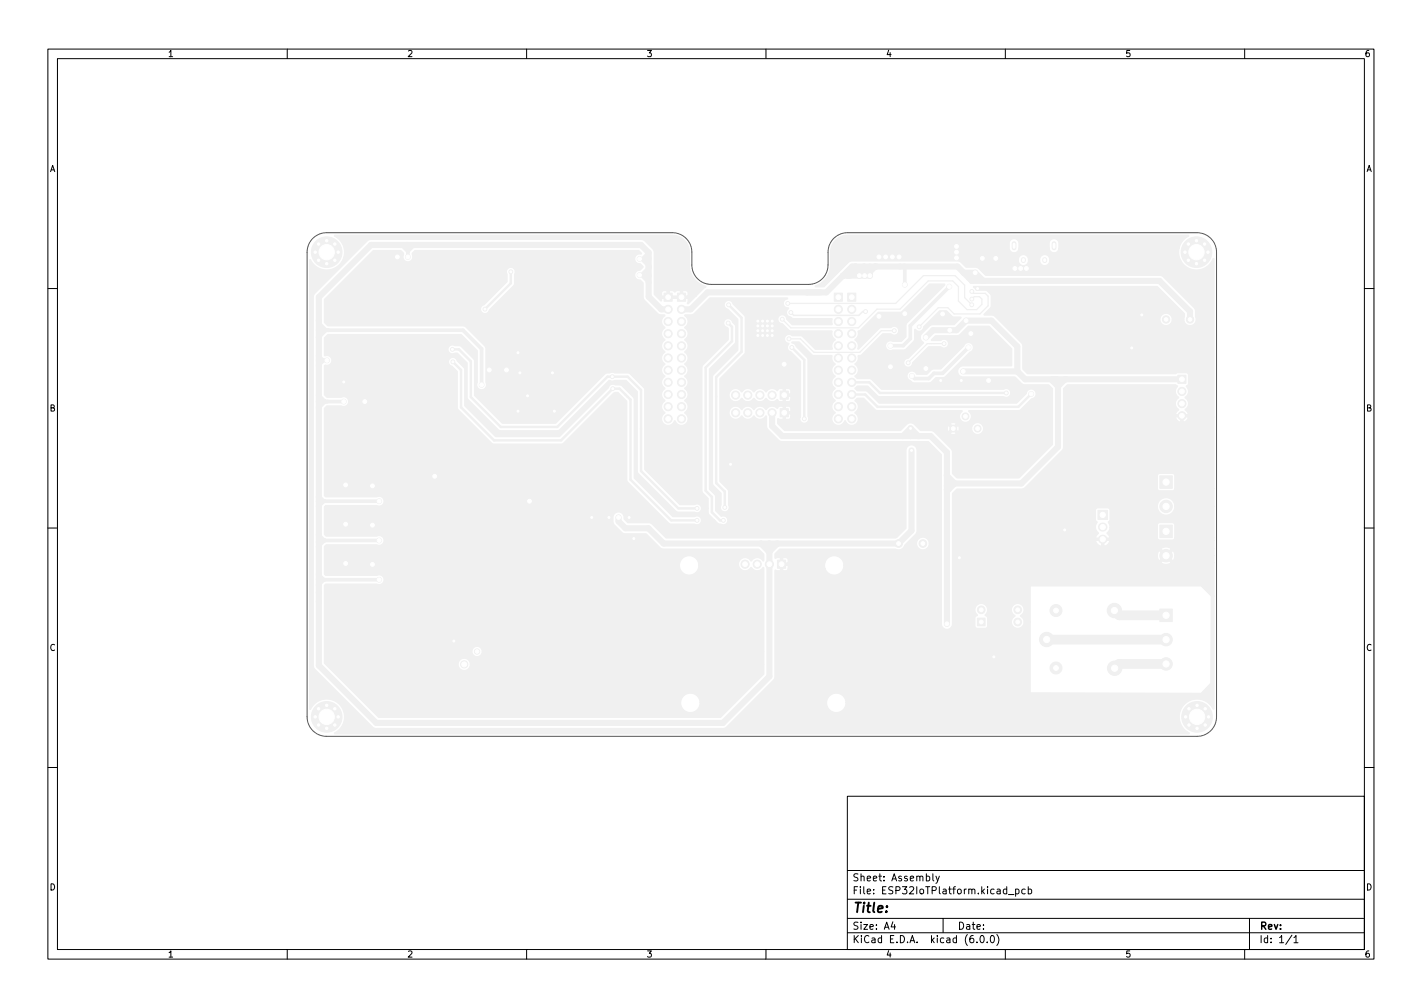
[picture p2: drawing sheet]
<svg xmlns="http://www.w3.org/2000/svg" width="297mm" height="210mm" viewBox="0 0 297 210" stroke-linecap="round" stroke-linejoin="round" font-family="sans-serif">
<defs><g id="words">
<text font-size="2.8" x="178" y="190.6">Title:</text>
<g font-size="2.1">
<text x="178" y="184">Sheet: Assembly</text>
<text x="178" y="186.7">File: ESP32IoTPlatform.kicad_pcb</text>
<text x="178" y="196.9">KiCad E.D.A. kicad (6.0.0)</text>
<text x="178" y="194.1">Size: A4</text>
<text x="200" y="194.1">Date:</text>
<text x="263" y="194.1">Rev:</text>
<text x="263" y="196.9">Id: 1/1</text>
</g>
<g font-size="1.8">
<text x="35" y="11.9">1</text>
<text x="85" y="11.9">2</text>
<text x="135" y="11.9">3</text>
<text x="185" y="11.9">4</text>
<text x="235" y="11.9">5</text>
<text x="285" y="11.9">6</text>
<text x="10.3" y="35.9">A</text>
<text x="285.3" y="35.9">A</text>
<text x="10.3" y="85.9">B</text>
<text x="285.3" y="85.9">B</text>
<text x="10.3" y="135.9">C</text>
<text x="285.3" y="135.9">C</text>
<text x="10.3" y="185.9">D</text>
<text x="285.3" y="185.9">D</text>
<text x="35" y="199.9">1</text>
<text x="85" y="199.9">2</text>
<text x="135" y="199.9">3</text>
<text x="185" y="199.9">4</text>
<text x="235" y="199.9">5</text>
<text x="285" y="199.9">6</text>
</g>
</g></defs>
<g fill="#f0f0f0" stroke="#f0f0f0" stroke-width=".21">
<path d="M229.3 106.6h2v1.9h-2z"/>
<path d="M242.3 127.2h2.6v2.6h-2.6z"/>
<path d="M204.2 129.1h1.6v1.6h-1.6z"/>
<path d="M246 78.3h1.7v1.7h-1.7z"/>
<path d="M163 81.6h1.7v1.7h-1.7z"/>
<path d="M163 85.3h1.7v1.7h-1.7z"/>
<path d="M162.4 117h1.7v1.7h-1.7z"/>
<path d="M242.3 109.6h2.6v2.6h-2.6z"/>
<path d="M242.3 99.4h2.6v2.6h-2.6z"/>
<path d="M174.3 61.2h1.7v1.7h-1.7z"/>
<path d="M177.1 61.2h1.7v1.7h-1.7z"/>
<path d="M141.5 61.2h1.7v1.7h-1.7z"/>
<path d="M138.7 61.2h1.7v1.7h-1.7z"/>
<path d="M64.7 54.2l.2 .1 .9 1.1a3.7 3.7 0 0 0 5.6-.7 3.7 3.7 0 0 0-1.6-5.5l.2-.1h70.5a3.5 3.5 0 0 1 3.5 3.6v2.6a4.9 4.9 0 0 0 3.5 4.6l-2 1.9h-1.8v-.8l-.4-.3h-.7v1.1h-.5v-1.1l-.8 .1a.31 .31 0 0 1-.3 .2 .31 .31 0 0 1-.3-.3h-.9v1.1h-.5v-1.1h-.8l-.3 .4v.7h7.3l-1.8 1.6-.1-.1 .1-.3v-.7h-5.5v.4l-.1 .2-1.4-1.4-.1-9-.3-.5-1.6-1.7-.6-.3h-56.7l-.7 .3-11 11-.2 .7v77l.3 .7 12 12.1 .6 .3h72.8l.6-.3 9.8-9.8 .2-.5 .1-22.4 .1-.1 .3 .2 .7-.1v-2.7l-1.1 .2v-1l1-1h24.2a1.33 1.33 0 0 0 1.9-.8l2.3-2.3 .2-.5v-17.2a1.15 1.15 0 0 0-1.2-.9 1.15 1.15 0 0 0-1 1.1v16.3l-2.2 2h-47.9l-3.1-3-.6-.1h-4.3l-.8-.8-.1-.6a1.15 1.15 0 0 0-1.2-.9 1.15 1.15 0 0 0-1 1.1v.9l.1 .6 1.8 1.8 .6 .1h4.4l2.9 2.9 .5 .3h20l1.2 1.1v1.3l-.2 .1a1.43 1.43 0 0 0-2.5 .1 1.41 1.41 0 0 0-1.6-.7 1.41 1.41 0 0 0-1 1.5h-8.3v-.2a2.02 2.02 0 0 0-3.3-1.3 2.02 2.02 0 0 0 .4 3.5 2.02 2.02 0 0 0 2.9-2l8.3 .1a1.4 1.4 0 0 0 1.2 1.1 1.4 1.4 0 0 0 1.4-.8 1.49 1.49 0 0 0 2.5 0l.2 .2v17.4h-58.9v-.2a1.06 1.06 0 0 0-1.7-.6 1.06 1.06 0 0 0 .2 1.8 1.06 1.06 0 0 0 1.5-1h58.9v2.7h-61.4v-.2a1.26 1.26 0 0 0-2-.8 1.26 1.26 0 0 0 .2 2.1 1.26 1.26 0 0 0 1.8-1.1h61.4l-.1 2.1-5.9 5.9h-7.4a2.01 2.01 0 0 0-3-1.7 2.01 2.01 0 0 0-.1 3.4 2.01 2.01 0 0 0 3.1-1.5v-.2h7.4l-3.1 3.1h-71.4l-11.4-11.4 .1-16.2 .3-.3 10.7 .1a1.01 1.01 0 0 0 1.4-1 1.01 1.01 0 0 0-1.5-.8l-10.7-.1-.3-.3v-5.6l.5-.5 10.6 .1a1.01 1.01 0 0 0 1.4-1 1.01 1.01 0 0 0-1.5-.8l-10.6-.1-.4-.4v-5.6l.4-.4 10.7 .1a1.01 1.01 0 0 0 1.4-1 1.01 1.01 0 0 0-1.5-.8h-10.6l-.3-.3-.1-18.2 .6-.6 3.1 .1a1.01 1.01 0 0 0 1.4-1 1.01 1.01 0 0 0-1.5-.8h-3l-.5-.6-.1-6 .2-.2a1.07 1.07 0 0 0 1.4-1 1.07 1.07 0 0 0-1.5-.9l-.1-3.7 .8-.8h27.8l3.4 3.4v6.7a1.02 1.02 0 0 0 .9 1.5 1.02 1.02 0 0 0 .9-1.6l-.1-7.3-4.4-4.4h-28.5l-.7-.8v-4.8l10.1-10.2h5.8l.6 .5a1.62 1.62 0 0 0 .5 1.8 1.02 1.02 0 0 0 1.2-.3 1.02 1.02 0 0 0 .1-1.2v-.3l.6-.5h46.7l.6 .5v.2a1.06 1.06 0 0 0-1.4 1 1.06 1.06 0 0 0 1.2 1.1l.5 .5v.2l-.6 .6-.8 .3h-25.3l-.3-.6-.7-.3a.93 .93 0 0 0-.7 1.5v1.6l-4.8 4.7-.3 .2a.92 .92 0 0 0 0 1.5 .92 .92 0 0 0 1.4-.6l5.1-5.1 .2-.3v-2l.1-.6h25.3a1.06 1.06 0 0 0-.2 1.2 1.06 1.06 0 0 0 1.1 .6l.6 .6v2.9l.2 .6 2.9 3 1.4 .3a1.49 1.49 0 0 0 0 2.5 1.49 1.49 0 0 0 0 2.5 1.49 1.49 0 0 0 0 2.6 1.49 1.49 0 0 0 0 2.5 1.49 1.49 0 0 0 0 2.6 1.49 1.49 0 0 0 0 2.5 1.49 1.49 0 0 0 0 2.5 1.49 1.49 0 0 0 0 2.6 1.42 1.42 0 0 0-.2 2.3 1.42 1.42 0 0 0 2.3-.7 1.41 1.41 0 0 0 2.2 .7 1.41 1.41 0 0 0-.2-2.3 1.48 1.48 0 0 0 0-2.5 1.43 1.43 0 0 0 .1-2.5v-.3a1.37 1.37 0 0 0-.1-2.3l.2-.2a1.36 1.36 0 0 0-.1-2.3l-.1-.1a1.43 1.43 0 0 0 0-2.5 1.48 1.48 0 0 0 0-2.5 1.48 1.48 0 0 0 0-2.6l.2-.2a1.36 1.36 0 0 0-.1-2.2v-.3h1.2l.6-.2 3.4-3.3h16.1l.1 .2a.95 .95 0 0 0-.9 1.1 .95 .95 0 0 0 1.1 .8l.1 .1a.94 .94 0 0 0-.1 1.6l1.1 .5h8l.1 1.2-8.4 .1-1.2-1.1a.93 .93 0 0 0-.9-1 .93 .93 0 0 0-.9 1 .93 .93 0 0 0 .9 .9l1.7 1.5 8.7 .1a1.72 1.72 0 0 0 .7 1.8 1.72 1.72 0 0 0-.7 1.9h-3.5l-2.8-2.7-2-.1-.2-.1a.95 .95 0 0 0-1.4 .6 .95 .95 0 0 0 .9 1.1 1.19 1.19 0 0 0-.2 1.2l.5 .5h-9.4l-.1-7.3-2.5-2.7a.91 .91 0 0 0-1.5-.4 .91 .91 0 0 0 .3 1.5l2.2 2.1v4.6h-.4v-3l-.7-1a.91 .91 0 0 0-1.5-.4 .91 .91 0 0 0 .3 1.5l.3 .3v2.4l-5.3 5.3-.2 .3v25.9l.2 .5 1.1 1v2.1h-1.4a.94 .94 0 0 0-1.4-.7l-3.1-.1-7.3-7.3v-16.6l-.3-.5-2.8-2.9-.5-.1h-2.7l-.4-.2-1.5 .3-10.4 10.4h-11.2l-5.8-5.8v-7.2l-.1-.4-2.8-2.7-1.6-.3-.6 .2a.91 .91 0 0 0-.3 1.2 .91 .91 0 0 0 1.3 .3h.6l2 2.1v7.2l.1 .3 6.4 6.4 .4 .2h12.2l10.5-10.5 .6 .2 .6-.2h2.4l2.3 2.4v16.6l.1 .4 8 8 .5 .1h3.4l.3 .1a.91 .91 0 0 0 1.1-.9h1.4l.1 1.3 1.3 1.2h-2.8a.94 .94 0 0 0-1.4-.7l-4.6-.1-8-8v-16.4l-.3-.5-2.3-2.4-1.8-.3-.7 .3-.3 .5-10.2 10.2h-13.4l-6.4-6.5v-7.5l-.2-.5-1.4-1.4a.92 .92 0 0 0-1.6-.4 .92 .92 0 0 0 .5 1.6l1.1 1.1v7.5l.1 .4 7.1 7 .4 .2h14.4l10.7-10.6 .3-.2h.6l1.8 1.9v16.4l.2 .4 8.8 8.7 5.2 .1 .6 .2 .6-.4 .2-.6h2.8l.8 .7 1.2 .2a.95 .95 0 0 0 .6-1.2 .95 .95 0 0 0-1.3-.5l-1.1-1.2-.1-3.1-1.2-1.4v-25l5.3-5.4 .2-.5h.4v2l-5.1 5.1-.2 .3v22.3l.2 .5 1.6 1.5v2.5a.92 .92 0 0 0 .8 1.5 .92 .92 0 0 0 .8-1.5l-.1-3-1.7-1.9v-21.4l5.1-5.2 .2-.5h9.5l2 2.1v6.7h-2l-.2-.9-.9-.2v1.1h3.1v1.2h-2v-.6h-1.1v1h-.5v-2.7l-.9 .1-.3 .4a1.5 1.5 0 0 0-2.4 .3 1.56 1.56 0 0 0-2.6-.1 1.51 1.51 0 0 0-2.5 0 1.38 1.38 0 0 0-2.1-.3 1.38 1.38 0 0 0 0 2.1 1.38 1.38 0 0 0 2.1-.5l.2 .3a1.41 1.41 0 0 0 2.4-.3l.2 .3a1.41 1.41 0 0 0 2.3-.3l.2 .3a1.52 1.52 0 0 0 2.2 0l.5 .4 1.8 .1 .3-.2 .2-.3h2v2.5h-2l-.2-.9-.9-.2v1.1h3.1v1.2h-2v-.7h-1.1v1.1h.8l.3-.4h2a.92 .92 0 0 0 .9 1.3 .92 .92 0 0 0 .7-1.5v-11.8l-.2-.5-2.3-2.2-.3-.5-.6-.4 1.6-.1 2.9 2.8h3.9l.1 1.1 .6 .8a1.43 1.43 0 0 0 0 2.5 1.49 1.49 0 0 0 0 2.5 1.49 1.49 0 0 0 0 2.5 1.49 1.49 0 0 0 0 2.6 1.42 1.42 0 0 0-.2 2.3 1.42 1.42 0 0 0 2.2-.7 1.41 1.41 0 0 0 2.3 .7 1.41 1.41 0 0 0-.2-2.3 1.48 1.48 0 0 0 0-2.5l.5-.6h1.3l2.4 2.4 .4 .2h17.7l.1 .2a1.25 1.25 0 0 0-.2 1.9 1.25 1.25 0 0 0 1.9-.1 1.25 1.25 0 0 0-.4-1.8l.2-.2h10.3l.5-.2 2.2-2.2a1.03 1.03 0 0 0 .9-1.1 1.03 1.03 0 0 0-1-1 1.03 1.03 0 0 0-1 1l-2.1 2h-28.6l-2.6-2.5-2-.1-.5-.5 .5-.5h2.1l2.1 2 .5 .2 26.1 .1a.91 .91 0 0 0 1.2-.9 .91 .91 0 0 0-1.4-.7h-25.5l-2.3-2.2h-2.8l-.5-.5 .2-.3a1.36 1.36 0 0 0-.2-2.2v-.1a1.69 1.69 0 0 0 .7-1.8l.7-.1 4.3-4.4h1.9a.91 .91 0 0 0 1.3 0 .91 .91 0 0 0 0-1.3 .91 .91 0 0 0-1.3 0l-2.4 .1-4.4 4.4-.2-.2a1.35 1.35 0 0 0-.4-1.5l-.2-.3a1.67 1.67 0 0 0 .7-1.8l.4-.2 3.7-3.7h4.6l.4-.1 5.7-5.8h3.2v.3l-7.9 7.9-.1 .4-.1 2.5-.9 .9h-1.8a1.02 1.02 0 0 0-1.5 .9 1.02 1.02 0 0 0 1.5 .9h2.2l.5-.2 1.8-1.8 .1-2.3 .7 .3a.95 .95 0 0 0 1.1-.9l3.4-3.3h1.4l1.3 1.2 1.8 .2-1.5 1.5-4.8 .1-2 1.8a1.38 1.38 0 0 0 .4 1.9l-3.3 3.2a.92 .92 0 0 0-.8 1.1 .92 .92 0 0 0 1 .8 .92 .92 0 0 0 .8-1l3.3-3.3h2.6l.6 .3 .6-.2a.91 .91 0 0 0 .2-1.3 .91 .91 0 0 0-1.3-.1h-1.9l-.2-.1 .9-.9 4.8-.1 2.1-1.9h4.3l4.5 4.4h-7.8v-.2a1.02 1.02 0 0 0-1-.8 1.02 1.02 0 0 0-1 .8l-4.8 4.7-1.7 .1-1.2 1.1h-2.1l-.3-.4a1.02 1.02 0 0 0-1.6 .2 1.02 1.02 0 0 0 .6 1.5l.7 .4h3.2l.4-.1 1-.9 1.8-.1 5.3-5.3a1.01 1.01 0 0 0 .7-1h7.8l.3 .4-.1 3.4-10.3 .1a1.14 1.14 0 0 0-.9 1.2 1.14 1.14 0 0 0 1 1.1h10.9l1.7 1.6h5.3l.8 .8 .1 8.4h-14.5a1.23 1.23 0 0 0-1.9-1l-3.7-.1a1.16 1.16 0 0 0-1.3 .1l.6 .6 .7-.6h3.7l-.4 .4-.1 .6h-2.6l-.2-.7-.7 .7h-.7l-.7-.7a1.14 1.14 0 0 0 0 1.3l.7-.6h.7l.7 .6 .2-.6h2.6l.1 .6 .4 .4h-3.7l-.7-.7-.6 .7a1.19 1.19 0 0 0 1.3 0l3.8 .1a1.23 1.23 0 0 0 1.8-1.1h14.5v3.3l-7 7h-13l-1-1v-4.8l-4.1-4-2.5-.1-1.4-1.3-.7-.3-.7 .2-1.4 1.4h-24.2l-1.5-1.5 .1-1 1.1 .1v-2.7h-.7l-.6 .4a1.35 1.35 0 0 0-1.8-.2l-.5 .5a1.39 1.39 0 0 0-2.4 0h-.2a1.39 1.39 0 0 0-2.4 0h-.1a1.38 1.38 0 0 0-2.1-.3 1.38 1.38 0 0 0 0 2.1 1.38 1.38 0 0 0 2.1-.5l.2 .2a1.42 1.42 0 0 0 2.4-.2l.2 .2a1.42 1.42 0 0 0 2.3-.2l.1 .2v2l.2 .6 2.3 2.3 .6 .3h30.8l2.7 2.8v18.5h-2.6a1.31 1.31 0 0 0-1.9-1.2 1.31 1.31 0 0 0-.2 2.2 1.31 1.31 0 0 0 2.1-.8v-.2h2.6v4.5h-20.4a2.01 2.01 0 0 0-1.8-1.9 2.01 2.01 0 0 0-2.2 1.4h-7.7l-.1-.9-1-.1v1h8.8l.1 1.2h-7.8v-.6h-1.1v1.1l.8-.1 .3-.4h7.8a2.01 2.01 0 0 0 2.2 1.3 2.01 2.01 0 0 0 1.7-2h20.4v12.3a1.14 1.14 0 0 0 1.1 1.1 1.14 1.14 0 0 0 1.1-1.1l.1-27.3 .9-.9h13.5l.7-.3 8-8.1v-12.5l.8-.8 22.7-.1 .4 .4a1.46 1.46 0 0 0 .2 2.3 1.49 1.49 0 0 0 0 2.5l-.4 .5-.2 .6h2.6l-.2-.6-.4-.4 .1-.2a1.36 1.36 0 0 0-.1-2.3l-.1-.1a1.6 1.6 0 0 0 .3-2.4l.4-.4v-1.9l-.1-.3-.3-.2h-1.8l-.4 .2h-31l-1-1v-4.7l-.1-.6-5.8-5.7-.6-.2h-1.5v-.2l1.4-1.6v-2.4l-.9-.9-2.1-.1-.7-.7 38.4-.1 5.7 5.7-.1 1.2h-2.4a1.28 1.28 0 0 0-1.9-1.1 1.28 1.28 0 0 0-.2 2.1 1.28 1.28 0 0 0 2-.8l.1-.2h2.4a1.28 1.28 0 0 0 1.6 1.2 1.28 1.28 0 0 0 .8-1.8v-1.3l-.3-.6-6.4-6.4-.8-.3h-36.3l-1.7-1.6-2.4-.1-1-1-.6-.3h-22.3l-.7 .3-5.1 5.1h-1.7l-.1-.1a4.8 4.8 0 0 0 3.2-4.5v-2.7a3.6 3.6 0 0 1 3.6-3.5h71.1l.1 .2a3.7 3.7 0 0 0-2 2.5h-25.1v-1a1.01 1.01 0 0 0-.7-.9 1.01 1.01 0 0 0-1 .2l-.3 .6v1.1h-6.4v-1.2l-.3-.5a1.01 1.01 0 0 0-1-.2 1.01 1.01 0 0 0-.7 .9l.1 1.4a1.01 1.01 0 0 0 1.1 .6 1.01 1.01 0 0 0 .8-1h6.4a1.01 1.01 0 0 0 1 1 1.01 1.01 0 0 0 1-1h25.1l-.1 1.2 .5 1.5h-27.4v-.3a1.04 1.04 0 0 0-1.1-1 1.04 1.04 0 0 0-1 1v.3h-2.4v-.5a1.03 1.03 0 0 0-1.1-.8 1.03 1.03 0 0 0-1 1l.1 .3a1.03 1.03 0 0 0 1 .9 1.03 1.03 0 0 0 1-.9h2.4a1.03 1.03 0 0 0 1 .9 1.03 1.03 0 0 0 1.1-.9h27.4l.8 .9a3.7 3.7 0 0 0 5.9-1.4l.2 .1v33h-6.4l-.1 1h-.5v-1h-1a1.34 1.34 0 0 0 1 1h.5a1.28 1.28 0 0 0 1.1-1h5.4v14.9h-8.2v-2.7l-.2-.3-.3-.2h-2.7l-.4 .4v2.9l.4 .4h2.7l.3-.2 .2-.3h8.2v3.7h-8.2a1.81 1.81 0 0 0-2.7-1.6 1.81 1.81 0 0 0-.1 3.1 1.81 1.81 0 0 0 2.8-1.2v-.3h8.2v6.6h-8.2v-2.8l-.5-.4h-2.7l-.4 .3v.8h-9.9l-.1-.5-.3-.7 .3-.4 .1-2.1-.4-.4-2.2-.1-.3 .2-.2 .3v2l.4 .5a1.64 1.64 0 0 0 .3 2.3l-.6 1h2.9l-.2-.5-.4-.5 .4-.5 .3-.6h9.9v2.2l.4 .3h2.8l.4-.4h8.2v.6l-23-.1v1.2h-.5v-1.2h-1.2a1.43 1.43 0 0 0 1.2 1.2h.5a1.4 1.4 0 0 0 1.2-1.1h21.8v1.7h-8.9a1.75 1.75 0 0 0-2.2 0l1.1 1.1 1.1-1.1h8.9v1.4h-8.2l-.4-1.1-1.1 1.1h-.7l-1.1-1a1.76 1.76 0 0 0 0 2.1l1.1-1.1h.7l1.1 1.1 .4-1.1h8.2v1.5h-8.9l-1.1-1.1-1.1 1.1a1.79 1.79 0 0 0 2.2 0h8.9v6.9h-.6l-2.1-2.1h-35.7v7.6h-1.3l-.2-.7-.5-.7a1.32 1.32 0 0 0 .1-2.3 1.32 1.32 0 0 0-2 1.1h-5v-.2a1.35 1.35 0 0 0-2.1-.8 1.35 1.35 0 0 0 0 2.2l-.4 .2-.1 .3v1.8l.4 .4h1.8l.3-.3 .1-1.9-.5-.5 .4-.7 .1-.5h5l.2 .7 .5 .6a1.34 1.34 0 0 0-.2 2.3 1.34 1.34 0 0 0 2.1-1h1.3v14.7l35.7 .1 2-2.1 .1-18.2h.6v23.6l-.1 .1a3.8 3.8 0 0 0-5.6-1.4h-71.2v-.2a2.02 2.02 0 0 0-3.2-1.3 2.02 2.02 0 0 0 .3 3.4 2.02 2.02 0 0 0 2.9-1.9h71.2l-.3 .2a3.8 3.8 0 0 0 .9 6.2l-.2 .1h-178.3l-.2-.2a3.7 3.7 0 0 0 1-6 3.7 3.7 0 0 0-6 1.1l-.1-.1z"/>
<circle cx="243.6" cy="133.6" r="1.3"/>
<circle cx="243.6" cy="138.6" r="1.3"/>
<circle cx="205" cy="127.3" r=".8"/>
<circle cx="212.6" cy="127.3" r=".8"/>
<circle cx="212.6" cy="129.9" r=".8"/>
<circle cx="246.9" cy="81.7" r=".85"/>
<circle cx="246.9" cy="84.3" r=".85"/>
<circle cx="246.9" cy="86.8" r=".85"/>
<circle cx="199.1" cy="89.5" r=".72"/>
<circle cx="201.7" cy="86.9" r=".72"/>
<circle cx="204.2" cy="89.5" r=".72"/>
<circle cx="251.6" cy="54.3" r=".4"/>
<circle cx="248.2" cy="51" r=".4"/>
<circle cx="247.5" cy="52.7" r=".4"/>
<circle cx="249.9" cy="50.3" r=".4"/>
<circle cx="249.9" cy="52.7" r="3.2"/>
<circle cx="249.9" cy="55.1" r=".4"/>
<circle cx="248.2" cy="54.3" r=".4"/>
<circle cx="251.6" cy="51" r=".4"/>
<circle cx="252.3" cy="52.7" r=".4"/>
<circle cx="68.2" cy="55.1" r=".4"/>
<circle cx="68.2" cy="52.7" r="3.2"/>
<circle cx="66.5" cy="54.3" r=".4"/>
<circle cx="68.2" cy="50.3" r=".4"/>
<circle cx="69.9" cy="54.3" r=".4"/>
<circle cx="70.6" cy="52.7" r=".4"/>
<circle cx="66.5" cy="51" r=".4"/>
<circle cx="65.8" cy="52.7" r=".4"/>
<circle cx="69.9" cy="51" r=".4"/>
<circle cx="248.4" cy="151.4" r=".4"/>
<circle cx="251.8" cy="148" r=".4"/>
<circle cx="250.1" cy="149.7" r="3.2"/>
<circle cx="250.1" cy="152.1" r=".4"/>
<circle cx="250.1" cy="147.3" r=".4"/>
<circle cx="248.4" cy="148" r=".4"/>
<circle cx="247.7" cy="149.7" r=".4"/>
<circle cx="252.5" cy="149.7" r=".4"/>
<circle cx="251.8" cy="151.4" r=".4"/>
<circle cx="65.8" cy="149.7" r=".4"/>
<circle cx="66.5" cy="151.4" r=".4"/>
<circle cx="69.9" cy="151.4" r=".4"/>
<circle cx="69.9" cy="148" r=".4"/>
<circle cx="66.5" cy="148" r=".4"/>
<circle cx="70.6" cy="149.7" r=".4"/>
<circle cx="68.2" cy="147.3" r=".4"/>
<circle cx="68.2" cy="149.7" r="3.2"/>
<circle cx="68.2" cy="152.1" r=".4"/>
<circle cx="161.3" cy="82.5" r=".85"/>
<circle cx="158.7" cy="82.5" r=".85"/>
<circle cx="156.2" cy="82.5" r=".85"/>
<circle cx="153.7" cy="82.5" r=".85"/>
<circle cx="161.3" cy="86.2" r=".85"/>
<circle cx="158.7" cy="86.2" r=".85"/>
<circle cx="156.2" cy="86.2" r=".85"/>
<circle cx="153.7" cy="86.2" r=".85"/>
<circle cx="218.6" cy="133.5" r="1.5"/>
<circle cx="220.6" cy="139.5" r="1.25"/>
<circle cx="232.8" cy="139.5" r="1.5"/>
<circle cx="232.8" cy="127.5" r="1.5"/>
<circle cx="220.6" cy="127.5" r="1.25"/>
<circle cx="160.7" cy="117.8" r=".85"/>
<circle cx="158.2" cy="117.8" r=".85"/>
<circle cx="155.6" cy="117.8" r=".85"/>
<circle cx="243.6" cy="116" r="1.3"/>
<circle cx="243.6" cy="105.7" r="1.3"/>
<circle cx="187.7" cy="113.5" r=".8"/>
<circle cx="192.8" cy="113.5" r=".8"/>
<circle cx="248.6" cy="66.7" r=".76"/>
<circle cx="243.6" cy="66.7" r=".76"/>
<circle cx="175.1" cy="64.6" r=".85"/>
<circle cx="175.1" cy="67.1" r=".85"/>
<circle cx="175.1" cy="69.7" r=".85"/>
<circle cx="175.1" cy="72.2" r=".85"/>
<circle cx="175.1" cy="74.8" r=".85"/>
<circle cx="175.1" cy="77.3" r=".85"/>
<circle cx="175.1" cy="79.8" r=".85"/>
<circle cx="175.1" cy="82.4" r=".85"/>
<circle cx="175.1" cy="84.9" r=".85"/>
<circle cx="175.1" cy="87.5" r=".85"/>
<circle cx="177.9" cy="64.6" r=".85"/>
<circle cx="177.9" cy="67.1" r=".85"/>
<circle cx="177.9" cy="69.7" r=".85"/>
<circle cx="177.9" cy="72.2" r=".85"/>
<circle cx="177.9" cy="74.8" r=".85"/>
<circle cx="177.9" cy="77.3" r=".85"/>
<circle cx="177.9" cy="79.8" r=".85"/>
<circle cx="177.9" cy="82.4" r=".85"/>
<circle cx="177.9" cy="84.9" r=".85"/>
<circle cx="177.9" cy="87.5" r=".85"/>
<circle cx="142.4" cy="64.6" r=".85"/>
<circle cx="142.4" cy="67.1" r=".85"/>
<circle cx="142.4" cy="69.7" r=".85"/>
<circle cx="142.4" cy="72.2" r=".85"/>
<circle cx="142.4" cy="74.8" r=".85"/>
<circle cx="142.4" cy="77.3" r=".85"/>
<circle cx="142.4" cy="79.8" r=".85"/>
<circle cx="142.4" cy="82.4" r=".85"/>
<circle cx="142.4" cy="84.9" r=".85"/>
<circle cx="142.4" cy="87.5" r=".85"/>
<circle cx="139.6" cy="64.6" r=".85"/>
<circle cx="139.6" cy="67.1" r=".85"/>
<circle cx="139.6" cy="69.7" r=".85"/>
<circle cx="139.6" cy="72.2" r=".85"/>
<circle cx="139.6" cy="74.8" r=".85"/>
<circle cx="139.6" cy="77.3" r=".85"/>
<circle cx="139.6" cy="79.8" r=".85"/>
<circle cx="139.6" cy="82.4" r=".85"/>
<circle cx="139.6" cy="84.9" r=".85"/>
<circle cx="139.6" cy="87.5" r=".85"/>
<circle cx="99.7" cy="136" r=".55"/>
<circle cx="97" cy="138.7" r=".75"/>
<circle cx="133.6" cy="54" r=".5"/>
<circle cx="71.8" cy="83.8" r=".5"/>
<circle cx="79.2" cy="104.6" r=".5"/>
<circle cx="79.2" cy="112.8" r=".5"/>
<circle cx="85.2" cy="53.6" r=".5"/>
<circle cx="190.4" cy="94" r=".4"/>
<circle cx="133.6" cy="57.4" r=".5"/>
<circle cx="180.6" cy="57.5" r=".5"/>
<circle cx="68.3" cy="75.2" r=".5"/>
<circle cx="189" cy="59.4" r=".5"/>
<circle cx="181.7" cy="57.5" r=".5"/>
<circle cx="100.6" cy="80.3" r=".5"/>
<circle cx="79.2" cy="121" r=".5"/>
<circle cx="203.7" cy="56.9" r=".5"/>
<circle cx="179.5" cy="57.5" r=".5"/>
<circle cx="129.2" cy="108" r=".5"/>
<circle cx="159.3" cy="70" r=".4"/>
<circle cx="161.3" cy="67" r=".4"/>
<circle cx="110.2" cy="82.6" r=".4"/>
<circle cx="160.3" cy="70" r=".4"/>
<circle cx="110.6" cy="104.6" r=".5"/>
<circle cx="238.5" cy="65.7" r=".4"/>
<circle cx="108.2" cy="85.8" r=".4"/>
<circle cx="158.3" cy="67" r=".4"/>
<circle cx="161.3" cy="69" r=".4"/>
<circle cx="214.4" cy="56" r=".5"/>
<circle cx="94.8" cy="133.8" r=".4"/>
<circle cx="132.4" cy="112.4" r=".4"/>
<circle cx="202.8" cy="69.6" r=".5"/>
<circle cx="102.2" cy="77.2" r=".5"/>
<circle cx="72.2" cy="101.2" r=".5"/>
<circle cx="72.2" cy="117.6" r=".5"/>
<circle cx="183.6" cy="53.6" r=".5"/>
<circle cx="158.3" cy="69" r=".4"/>
<circle cx="204.2" cy="60.2" r=".4"/>
<circle cx="115.4" cy="77.8" r=".4"/>
<circle cx="207.6" cy="137.1" r=".4"/>
<circle cx="160.3" cy="67" r=".4"/>
<circle cx="160.3" cy="69" r=".4"/>
<circle cx="158.3" cy="70" r=".4"/>
<circle cx="158.3" cy="68" r=".4"/>
<circle cx="212" cy="56" r=".5"/>
<circle cx="77.8" cy="109.6" r=".5"/>
<circle cx="185" cy="53.6" r=".5"/>
<circle cx="199.8" cy="51.4" r=".5"/>
<circle cx="77.8" cy="101.4" r=".5"/>
<circle cx="199.8" cy="53.8" r=".5"/>
<circle cx="196.5" cy="79.4" r=".4"/>
<circle cx="160.3" cy="68" r=".4"/>
<circle cx="72.2" cy="109.4" r=".5"/>
<circle cx="77.8" cy="117.8" r=".5"/>
<circle cx="123.6" cy="108" r=".4"/>
<circle cx="222.4" cy="110.6" r=".4"/>
<circle cx="205.2" cy="53.9" r=".5"/>
<circle cx="159.3" cy="69" r=".4"/>
<circle cx="152.6" cy="96.9" r=".4"/>
<circle cx="131.4" cy="108" r=".4"/>
<circle cx="108.6" cy="77.8" r=".4"/>
<circle cx="200.4" cy="116.4" r=".4"/>
<circle cx="71.8" cy="79.7" r=".4"/>
<circle cx="193.4" cy="76.9" r=".5"/>
<circle cx="115.8" cy="85.8" r=".4"/>
<circle cx="186.4" cy="53.6" r=".5"/>
<circle cx="108.2" cy="73.6" r=".4"/>
<circle cx="196.9" cy="65.5" r=".5"/>
<circle cx="183.6" cy="66" r=".5"/>
<circle cx="161.3" cy="68" r=".4"/>
<circle cx="90.8" cy="99.4" r=".5"/>
<circle cx="127.2" cy="108" r=".4"/>
<circle cx="83" cy="53.6" r=".5"/>
<circle cx="208" cy="53.9" r=".5"/>
<circle cx="206.5" cy="79.4" r=".5"/>
<circle cx="186" cy="76.6" r=".5"/>
<circle cx="189" cy="65.5" r=".5"/>
<circle cx="199.8" cy="52.6" r=".5"/>
<circle cx="200.8" cy="79.4" r=".4"/>
<circle cx="187.8" cy="53.6" r=".5"/>
<circle cx="161.3" cy="70" r=".4"/>
<circle cx="76.2" cy="83.8" r=".5"/>
<circle cx="159.3" cy="67" r=".4"/>
<circle cx="213.2" cy="56" r=".5"/>
<circle cx="236.4" cy="72.6" r=".4"/>
<circle cx="163.8" cy="76" r=".5"/>
<circle cx="105.8" cy="77.2" r=".5"/>
<circle cx="159.3" cy="68" r=".4"/>
<circle cx="180.8" cy="65" r=".4"/>
<circle cx="165.2" cy="65.2" r=".4"/>
<circle cx="201.2" cy="77.5" r=".5"/>
<circle cx="193.4" cy="70.4" r=".5"/>
<circle cx="197.8" cy="130.2" r=".5"/>
<circle cx="190.2" cy="89.4" r=".4"/>
<circle cx="201.8" cy="66.9" r=".5"/>
<circle cx="198.4" cy="68.9" r=".5"/>
<circle cx="186" cy="72.2" r=".5"/>
<circle cx="198.3" cy="59.8" r=".5"/>
<circle cx="202.3" cy="72.5" r=".5"/>
<circle cx="190.5" cy="78.5" r=".5"/>
<circle cx="189.7" cy="75.7" r=".4"/>
<circle cx="197.2" cy="71.7" r=".4"/>
<circle cx="168" cy="87.4" r=".4"/>
<circle cx="165.4" cy="72.5" r=".4"/>
<circle cx="210.2" cy="82" r=".4"/>
<circle cx="215.4" cy="82.2" r=".5"/>
<circle cx="186.8" cy="69" r=".4"/>
<circle cx="164.8" cy="70.7" r=".4"/>
<circle cx="106.7" cy="56.7" r=".4"/>
<circle cx="101.3" cy="64.5" r=".4"/>
<circle cx="151.1" cy="108.6" r=".4"/>
<circle cx="94.6" cy="75.5" r=".4"/>
<circle cx="128" cy="81.1" r=".4"/>
<circle cx="152.1" cy="67.4" r=".4"/>
<circle cx="145.6" cy="108.6" r=".4"/>
<circle cx="203" cy="62.4" r=".4"/>
<circle cx="163.4" cy="66.6" r=".4"/>
<circle cx="164.6" cy="63.3" r=".4"/>
<circle cx="203" cy="63.6" r=".4"/>
<circle cx="151.4" cy="105.9" r=".4"/>
<circle cx="145.6" cy="106.1" r=".4"/>
<circle cx="94.5" cy="72.9" r=".4"/>
<circle cx="127.9" cy="78.6" r=".4"/>
<circle cx="152.2" cy="63.6" r=".4"/>
<circle cx="203" cy="60.8" r=".4"/>
<circle cx="192" cy="68.2" r=".4"/>
</g>
<path d="M230.3 110h.1M230.3 112.6h.1" fill="none" stroke="#f0f0f0" stroke-width="1.9"/>
<path d="M211.8 50.9v.9M220.2 50.9v.9" fill="none" stroke="#f0f0f0" stroke-width="1"/>
<path d="M213.8 54.2v.2M218.2 54.2v.2" fill="none" stroke="#f0f0f0" stroke-width="1.1"/>
<g fill="none" stroke="#f0f0f0" stroke-width="1.3">
<path d="M177.5 57.5l1.2-1.2v-.7l.8 .8v1.1M180.5 55.6l.1 .1M180.6 55.7v1.8M180.6 55.7l1.1 1.1M182.8 55.6l-1.1 1.1v.8l-5.6 .1M201.3 56.9h2.4M203 58.6l-3-3h-22l-5.4 5.4h-24.8l-3.5 3.6h-1.9M203 58.6h39.2l6.4 6.4v1.7M203.7 56.9v1l-.7 .7M203.7 56.9l1.7 1.7M139.6 64.6h-1.5l-2.6-2.7v-9.2l-1.6-1.6h-56.4l-10.9 10.9v76.9l12 12h72.4l9.7-9.7v-27.7M193.4 70.4l1.5-1.5h4.9l2-2h5.3l5.4 5.4v5.2"/>
<path d="M201.2 77.5h11.3M212.5 77.5l1.6 1.7h32.8M219.9 79.2v.3l1.1 1.1 1.5-1.4M220.7 79.2l.3 .3v13.8l-7.6 7.6h-15l-.6 .6M161.3 86.2v2.7l2.1 2.1h31l3.4 3.4v35.8M190.2 89.4l1.6 1.6M190.2 89.4l-1.6 1.6M190.2 89.4v1.6M190.4 94v16.8l-2.7 2.7h-49.1l-3.1-3.2h-4.8l-1.5-1.5v-.8M197.8 99.3l1.6 1.6-1.3 1.3h-.3M158.9 113.5l1.6 1.6h.3l1.6-1.6"/>
</g>
<g fill="none" stroke="#f0f0f0" stroke-width=".76">
<path d="M83.7 51.1h.2l1.3 1.4 1.4-1.4M85 51.1l.2 .2v2.3M133.6 57.4l1.9 .1M134 54l1.5 1.5M134 57.4l1.5 1.5M135.5 55.9l-1.5 1.5M135.5 52.7l-1.3 1.3M135.5 53.9l-1.9 .1M188.9 55.6l.1 3.8M198.3 59.8l-8.1 8.2v2.7l-1.5 1.5h-2.7M203.7 56.9h-.2l-1.1 1.1M66.6 66.9v.5l1.5 1.5-1.5 1.5"/>
<path d="M66.6 68.9h30.1l3.9 3.9v7.5M66.6 74.3l.9 .9M67.6 75.2l-1 1.1M68.3 75.2l-1.7 .1M202.3 72.5l-5.4 5.4h-1.8l-1.1 1.1h-3l-.5-.5M66.6 83.8h5.2M66.6 82.5l1.2 1.3M67.9 83.8l-1.3 1.3M66.6 111.7l1.2 1.1-1.2 1.2v.2M66.6 120l1.1 1-1.1 1.1M66.6 103.8h.2l.9 .8-1.1 1.1M79.2 104.6l-12.6 .1"/>
<path d="M79.2 112.8h-12.2l-.4 .4M66.6 120.9l12.6 .1"/>
</g>
<path d="M180.8 65h-.6l-.8 .8h-13.6l-.6-.6" fill="none" stroke="#f0f0f0" stroke-width=".3"/>
<path d="M164.6 63.3h22.5l5.8-5.8h6.6l2 2v2.6l1.5 1.5M186.8 69h-2.7l-4.5 4.6h-9.6l-2.8-2.9h-2.4M197.2 71.7h-3.5l-4 4M203 62.4l.5-.5h1.1l.5 .5v1.1l-1.1 1.1h-2l-1.8-1.8v-3l-1.2-1.2h-5.1l-5.9 5.9h-4.8l-3.9 3.9h-14.1l-1.8-1.8M203 60.8l.4 .4h2.4l.6 .6v2l-1.7 1.7h-5.4l-1.3-1.3h-2l-4 4" fill="none" stroke="#f0f0f0" stroke-width=".25"/>
<path d="M106.7 56.7v2.4l-5.4 5.4M94.5 72.9h1.4l2.5 2.5v7.5l6.2 6.2h11.8l10.5-10.5h4.2l2.8 2.8v16.9l7.8 7.8h3.9M94.6 75.5l1.7 1.7v7.8l6.9 6.9h14l10.8-10.8h1.4l2.3 2.3v16.7l8.5 8.5h5.4M152.1 67.4l.8 .8v3l-5.5 5.5v25.7l1.3 1.3v3.2l1.7 1.7h.7M152.2 63.6l2.7 2.7v7.1l-5.3 5.3v22.1l1.8 1.8v3.3M165.4 72.5l2.6 2.6v12.3M177.9 79.8h3.7l2.2 2.2h26.4M215.4 82.2l-2.7 2.7h-29.4l-2.6-2.5h-2.8" fill="none" stroke="#f0f0f0" stroke-width=".51"/>
<path d="M218.6 133.5l.1 .1M218.7 133.6h24.9M232.8 127.5l1 1h9.8M243.6 138.6h-9.9l-.9 .9" fill="none" stroke="#f0f0f0" stroke-width="2"/>
<g fill="#fff" stroke="#fff" stroke-width=".21">
<circle cx="133.6" cy="54" r=".4"/>
<circle cx="71.8" cy="83.8" r=".4"/>
<circle cx="79.2" cy="104.6" r=".4"/>
<circle cx="79.2" cy="112.8" r=".4"/>
<circle cx="85.2" cy="53.6" r=".4"/>
<circle cx="190.4" cy="94" r=".2"/>
<circle cx="133.6" cy="57.4" r=".4"/>
<circle cx="180.6" cy="57.5" r=".4"/>
<circle cx="68.3" cy="75.2" r=".4"/>
<circle cx="189" cy="59.4" r=".4"/>
<circle cx="181.7" cy="57.5" r=".4"/>
<circle cx="100.6" cy="80.3" r=".4"/>
<circle cx="79.2" cy="121" r=".4"/>
<circle cx="203.7" cy="56.9" r=".4"/>
<circle cx="179.5" cy="57.5" r=".4"/>
<circle cx="129.2" cy="108" r=".4"/>
<circle cx="159.3" cy="70" r=".2"/>
<circle cx="161.3" cy="67" r=".2"/>
<circle cx="110.2" cy="82.6" r=".2"/>
<circle cx="160.3" cy="70" r=".2"/>
<circle cx="110.6" cy="104.6" r=".4"/>
<circle cx="238.5" cy="65.7" r=".2"/>
<circle cx="108.2" cy="85.8" r=".2"/>
<circle cx="158.3" cy="67" r=".2"/>
<circle cx="161.3" cy="69" r=".2"/>
<circle cx="214.4" cy="56" r=".4"/>
<circle cx="94.8" cy="133.8" r=".2"/>
<circle cx="132.4" cy="112.4" r=".2"/>
<circle cx="202.8" cy="69.6" r=".4"/>
<circle cx="102.2" cy="77.2" r=".4"/>
<circle cx="72.2" cy="101.2" r=".4"/>
<circle cx="72.2" cy="117.6" r=".4"/>
<circle cx="183.6" cy="53.6" r=".4"/>
<circle cx="158.3" cy="69" r=".2"/>
<circle cx="204.2" cy="60.2" r=".2"/>
<circle cx="115.4" cy="77.8" r=".2"/>
<circle cx="207.6" cy="137.1" r=".2"/>
<circle cx="160.3" cy="67" r=".2"/>
<circle cx="160.3" cy="69" r=".2"/>
<circle cx="158.3" cy="70" r=".2"/>
<circle cx="158.3" cy="68" r=".2"/>
<circle cx="212" cy="56" r=".4"/>
<circle cx="77.8" cy="109.6" r=".4"/>
<circle cx="185" cy="53.6" r=".4"/>
<circle cx="199.8" cy="51.4" r=".4"/>
<circle cx="77.8" cy="101.4" r=".4"/>
<circle cx="199.8" cy="53.8" r=".4"/>
<circle cx="196.5" cy="79.4" r=".2"/>
<circle cx="160.3" cy="68" r=".2"/>
<circle cx="72.2" cy="109.4" r=".4"/>
<circle cx="77.8" cy="117.8" r=".4"/>
<circle cx="123.6" cy="108" r=".2"/>
<circle cx="222.4" cy="110.6" r=".2"/>
<circle cx="205.2" cy="53.9" r=".4"/>
<circle cx="159.3" cy="69" r=".2"/>
<circle cx="152.6" cy="96.9" r=".2"/>
<circle cx="131.4" cy="108" r=".2"/>
<circle cx="108.6" cy="77.8" r=".2"/>
<circle cx="200.4" cy="116.4" r=".2"/>
<circle cx="71.8" cy="79.7" r=".2"/>
<circle cx="193.4" cy="76.9" r=".4"/>
<circle cx="115.8" cy="85.8" r=".2"/>
<circle cx="186.4" cy="53.6" r=".4"/>
<circle cx="108.2" cy="73.6" r=".2"/>
<circle cx="196.9" cy="65.5" r=".4"/>
<circle cx="183.6" cy="66" r=".4"/>
<circle cx="161.3" cy="68" r=".2"/>
<circle cx="90.8" cy="99.4" r=".4"/>
<circle cx="127.2" cy="108" r=".2"/>
<circle cx="83" cy="53.6" r=".4"/>
<circle cx="208" cy="53.9" r=".4"/>
<circle cx="206.5" cy="79.4" r=".4"/>
<circle cx="186" cy="76.6" r=".4"/>
<circle cx="189" cy="65.5" r=".4"/>
<circle cx="199.8" cy="52.6" r=".4"/>
<circle cx="200.8" cy="79.4" r=".2"/>
<circle cx="187.8" cy="53.6" r=".4"/>
<circle cx="161.3" cy="70" r=".2"/>
<circle cx="76.2" cy="83.8" r=".4"/>
<circle cx="159.3" cy="67" r=".2"/>
<circle cx="213.2" cy="56" r=".4"/>
<circle cx="236.4" cy="72.6" r=".2"/>
<circle cx="163.8" cy="76" r=".4"/>
<circle cx="105.8" cy="77.2" r=".4"/>
<circle cx="159.3" cy="68" r=".2"/>
<circle cx="180.8" cy="65" r=".2"/>
<circle cx="165.2" cy="65.2" r=".2"/>
<circle cx="201.2" cy="77.5" r=".4"/>
<circle cx="193.4" cy="70.4" r=".4"/>
<circle cx="197.8" cy="130.2" r=".4"/>
<circle cx="190.2" cy="89.4" r=".2"/>
<circle cx="201.8" cy="66.9" r=".4"/>
<circle cx="198.4" cy="68.9" r=".4"/>
<circle cx="186" cy="72.2" r=".4"/>
<circle cx="198.3" cy="59.8" r=".4"/>
<circle cx="202.3" cy="72.5" r=".4"/>
<circle cx="190.5" cy="78.5" r=".4"/>
<circle cx="189.7" cy="75.7" r=".2"/>
<circle cx="197.2" cy="71.7" r=".2"/>
<circle cx="168" cy="87.4" r=".2"/>
<circle cx="165.4" cy="72.5" r=".2"/>
<circle cx="210.2" cy="82" r=".2"/>
<circle cx="215.4" cy="82.2" r=".4"/>
<circle cx="186.8" cy="69" r=".2"/>
<circle cx="164.8" cy="70.7" r=".2"/>
<circle cx="106.7" cy="56.7" r=".2"/>
<circle cx="101.3" cy="64.5" r=".2"/>
<circle cx="151.1" cy="108.6" r=".2"/>
<circle cx="94.6" cy="75.5" r=".2"/>
<circle cx="128" cy="81.1" r=".2"/>
<circle cx="152.1" cy="67.4" r=".2"/>
<circle cx="145.6" cy="108.6" r=".2"/>
<circle cx="203" cy="62.4" r=".2"/>
<circle cx="163.4" cy="66.6" r=".2"/>
<circle cx="164.6" cy="63.3" r=".2"/>
<circle cx="203" cy="63.6" r=".2"/>
<circle cx="151.4" cy="105.9" r=".2"/>
<circle cx="145.6" cy="106.1" r=".2"/>
<circle cx="94.5" cy="72.9" r=".2"/>
<circle cx="127.9" cy="78.6" r=".2"/>
<circle cx="152.2" cy="63.6" r=".2"/>
<circle cx="203" cy="60.8" r=".2"/>
<circle cx="192" cy="68.2" r=".2"/>
<circle cx="230.3" cy="107.5" r=".55"/>
<circle cx="230.3" cy="110" r=".55"/>
<circle cx="230.3" cy="112.6" r=".55"/>
<circle cx="243.6" cy="128.5" r=".65"/>
<circle cx="243.6" cy="133.6" r=".65"/>
<circle cx="243.6" cy="138.6" r=".65"/>
<circle cx="205" cy="129.9" r=".4"/>
<circle cx="205" cy="127.3" r=".4"/>
<circle cx="212.6" cy="127.3" r=".4"/>
<circle cx="212.6" cy="129.9" r=".4"/>
<circle cx="246.9" cy="79.2" r=".5"/>
<circle cx="246.9" cy="81.7" r=".5"/>
<circle cx="246.9" cy="84.3" r=".5"/>
<circle cx="246.9" cy="86.8" r=".5"/>
<circle cx="199.1" cy="89.5" r=".4"/>
<circle cx="201.7" cy="86.9" r=".4"/>
<circle cx="204.2" cy="89.5" r=".4"/>
<circle cx="251.6" cy="54.3" r=".25"/>
<circle cx="248.2" cy="51" r=".25"/>
<circle cx="247.5" cy="52.7" r=".25"/>
<circle cx="249.9" cy="50.3" r=".25"/>
<circle cx="249.9" cy="52.7" r="1.6"/>
<circle cx="249.9" cy="55.1" r=".25"/>
<circle cx="248.2" cy="54.3" r=".25"/>
<circle cx="251.6" cy="51" r=".25"/>
<circle cx="252.3" cy="52.7" r=".25"/>
<circle cx="68.2" cy="55.1" r=".25"/>
<circle cx="68.2" cy="52.7" r="1.6"/>
<circle cx="66.5" cy="54.3" r=".25"/>
<circle cx="68.2" cy="50.3" r=".25"/>
<circle cx="69.9" cy="54.3" r=".25"/>
<circle cx="70.6" cy="52.7" r=".25"/>
<circle cx="66.5" cy="51" r=".25"/>
<circle cx="65.8" cy="52.7" r=".25"/>
<circle cx="69.9" cy="51" r=".25"/>
<circle cx="248.4" cy="151.4" r=".25"/>
<circle cx="251.8" cy="148" r=".25"/>
<circle cx="250.1" cy="149.7" r="1.6"/>
<circle cx="250.1" cy="152.1" r=".25"/>
<circle cx="250.1" cy="147.3" r=".25"/>
<circle cx="248.4" cy="148" r=".25"/>
<circle cx="247.7" cy="149.7" r=".25"/>
<circle cx="252.5" cy="149.7" r=".25"/>
<circle cx="251.8" cy="151.4" r=".25"/>
<circle cx="65.8" cy="149.7" r=".25"/>
<circle cx="66.5" cy="151.4" r=".25"/>
<circle cx="69.9" cy="151.4" r=".25"/>
<circle cx="69.9" cy="148" r=".25"/>
<circle cx="66.5" cy="148" r=".25"/>
<circle cx="70.6" cy="149.7" r=".25"/>
<circle cx="68.2" cy="147.3" r=".25"/>
<circle cx="68.2" cy="149.7" r="1.6"/>
<circle cx="68.2" cy="152.1" r=".25"/>
<circle cx="163.8" cy="82.5" r=".5"/>
<circle cx="161.3" cy="82.5" r=".5"/>
<circle cx="158.7" cy="82.5" r=".5"/>
<circle cx="156.2" cy="82.5" r=".5"/>
<circle cx="153.7" cy="82.5" r=".5"/>
<circle cx="163.8" cy="86.2" r=".5"/>
<circle cx="161.3" cy="86.2" r=".5"/>
<circle cx="158.7" cy="86.2" r=".5"/>
<circle cx="156.2" cy="86.2" r=".5"/>
<circle cx="153.7" cy="86.2" r=".5"/>
<circle cx="218.6" cy="133.5" r=".65"/>
<circle cx="220.6" cy="139.5" r=".5"/>
<circle cx="232.8" cy="139.5" r=".65"/>
<circle cx="232.8" cy="127.5" r=".65"/>
<circle cx="220.6" cy="127.5" r=".5"/>
<circle cx="174.7" cy="146.8" r="1.5"/>
<circle cx="144" cy="118.1" r="1.5"/>
<circle cx="174.3" cy="118.1" r="1.5"/>
<circle cx="144.2" cy="146.8" r="1.5"/>
<circle cx="163.3" cy="117.8" r=".5"/>
<circle cx="160.7" cy="117.8" r=".5"/>
<circle cx="158.2" cy="117.8" r=".5"/>
<circle cx="155.6" cy="117.8" r=".5"/>
<circle cx="243.6" cy="110.9" r=".65"/>
<circle cx="243.6" cy="116" r=".65"/>
<circle cx="243.6" cy="100.7" r=".65"/>
<circle cx="243.6" cy="105.7" r=".65"/>
<circle cx="187.7" cy="113.5" r=".4"/>
<circle cx="192.8" cy="113.5" r=".4"/>
<circle cx="248.6" cy="66.7" r=".38"/>
<circle cx="243.6" cy="66.7" r=".38"/>
<circle cx="175.1" cy="62.1" r=".5"/>
<circle cx="175.1" cy="64.6" r=".5"/>
<circle cx="175.1" cy="67.1" r=".5"/>
<circle cx="175.1" cy="69.7" r=".5"/>
<circle cx="175.1" cy="72.2" r=".5"/>
<circle cx="175.1" cy="74.8" r=".5"/>
<circle cx="175.1" cy="77.3" r=".5"/>
<circle cx="175.1" cy="79.8" r=".5"/>
<circle cx="175.1" cy="82.4" r=".5"/>
<circle cx="175.1" cy="84.9" r=".5"/>
<circle cx="175.1" cy="87.5" r=".5"/>
<circle cx="177.9" cy="62.1" r=".5"/>
<circle cx="177.9" cy="64.6" r=".5"/>
<circle cx="177.9" cy="67.1" r=".5"/>
<circle cx="177.9" cy="69.7" r=".5"/>
<circle cx="177.9" cy="72.2" r=".5"/>
<circle cx="177.9" cy="74.8" r=".5"/>
<circle cx="177.9" cy="77.3" r=".5"/>
<circle cx="177.9" cy="79.8" r=".5"/>
<circle cx="177.9" cy="82.4" r=".5"/>
<circle cx="177.9" cy="84.9" r=".5"/>
<circle cx="177.9" cy="87.5" r=".5"/>
<circle cx="142.4" cy="62.1" r=".5"/>
<circle cx="142.4" cy="64.6" r=".5"/>
<circle cx="142.4" cy="67.1" r=".5"/>
<circle cx="142.4" cy="69.7" r=".5"/>
<circle cx="142.4" cy="72.2" r=".5"/>
<circle cx="142.4" cy="74.8" r=".5"/>
<circle cx="142.4" cy="77.3" r=".5"/>
<circle cx="142.4" cy="79.8" r=".5"/>
<circle cx="142.4" cy="82.4" r=".5"/>
<circle cx="142.4" cy="84.9" r=".5"/>
<circle cx="142.4" cy="87.5" r=".5"/>
<circle cx="139.6" cy="62.1" r=".5"/>
<circle cx="139.6" cy="64.6" r=".5"/>
<circle cx="139.6" cy="67.1" r=".5"/>
<circle cx="139.6" cy="69.7" r=".5"/>
<circle cx="139.6" cy="72.2" r=".5"/>
<circle cx="139.6" cy="74.8" r=".5"/>
<circle cx="139.6" cy="77.3" r=".5"/>
<circle cx="139.6" cy="79.8" r=".5"/>
<circle cx="139.6" cy="82.4" r=".5"/>
<circle cx="139.6" cy="84.9" r=".5"/>
<circle cx="139.6" cy="87.5" r=".5"/>
<circle cx="99.7" cy="136" r=".37"/>
<circle cx="97" cy="138.7" r=".52"/>
</g>
<path d="M211.8 51v.7M220.2 51v.7" fill="none" stroke="#fff" stroke-width=".6"/>
<path d="M213.8 54.2v.2M218.2 54.2v.2" fill="none" stroke="#fff" stroke-width=".65"/>
<path d="M65.3 49.8a4.1 4.1 0 0 1 2.9-1.2h72.3a4.1 4.1 0 0 1 4 4.1v2.6a4.1 4.1 0 0 0 4.1 4.1h20.3a4.1 4.1 0 0 0 4.1-4.1v-2.6a4.1 4.1 0 0 1 4-4.1h73.1a4.1 4.1 0 0 1 4 4.1v97a4.1 4.1 0 0 1-4 4h-181.9a4.1 4.1 0 0 1-4-4v-97a4.1 4.1 0 0 1 1.1-2.9z" fill="none" stroke="#575757" stroke-width=".21"/>
<g fill="none" stroke="#000" stroke-width=".21">
<path d="M10 10.2h277v190.1h-277zM12 12.2h273v186.1h-273zM60 10.2v2M110 10.2v2M160 10.2v2M210 10.2v2M260 10.2v2M10 60.2h2M285 60.2h2M10 110.2h2M285 110.2h2M10 160.2h2"/>
<path d="M177 166.3h108v32h-108zM285 160.2h2M60 198.3v2M110 198.3v2M160 198.3v2M177 194.8h108M177 191.8h108M177 187.8h108M177 181.8h108M186.5 192.5l-.4 1h1M186.9 193v1M194.9 182.4v1.3l.2 .2"/>
<path d="M195.5 182.9l.4 1M196.2 182.9l-.5 1.4-.2 .1M197 191.8v3M204.1 196.7v.1M204.9 195.4l.2-.1a.8 .8 0 0 1 .5 .8 .8 .8 0 0 1-.5 .7 1 1 0 0 1-.2-1.4zM206.2 196.7v.1M207 195.5l.2-.2a.8 .8 0 0 1 .5 .8 .8 .8 0 0 1-.5 .7l-.2-.1-.1-.4zM208.2 195.1a1.72 1.72 0 0 1 0 2.3M210 198.3v2M210.6 186.8h1.2M212.1 185.7l.5-.1 .3 .3-.2 .7h-.6M212.1 185.6v1.5"/>
<path d="M214.1 185.7l-.4-.1-.3 .3 .2 .7h.5M214.8 185.7l.4-.1 .3 .3-.1 .7h-.6M214.8 185.1v1.5M260 198.3v2M261 191.8v6.5M269.9 195.3l-1.3 1.9M270.3 195.8l.4-.5v1.5M270.3 196.8h.8"/>
</g>
<use href="#words"/>
</svg>
